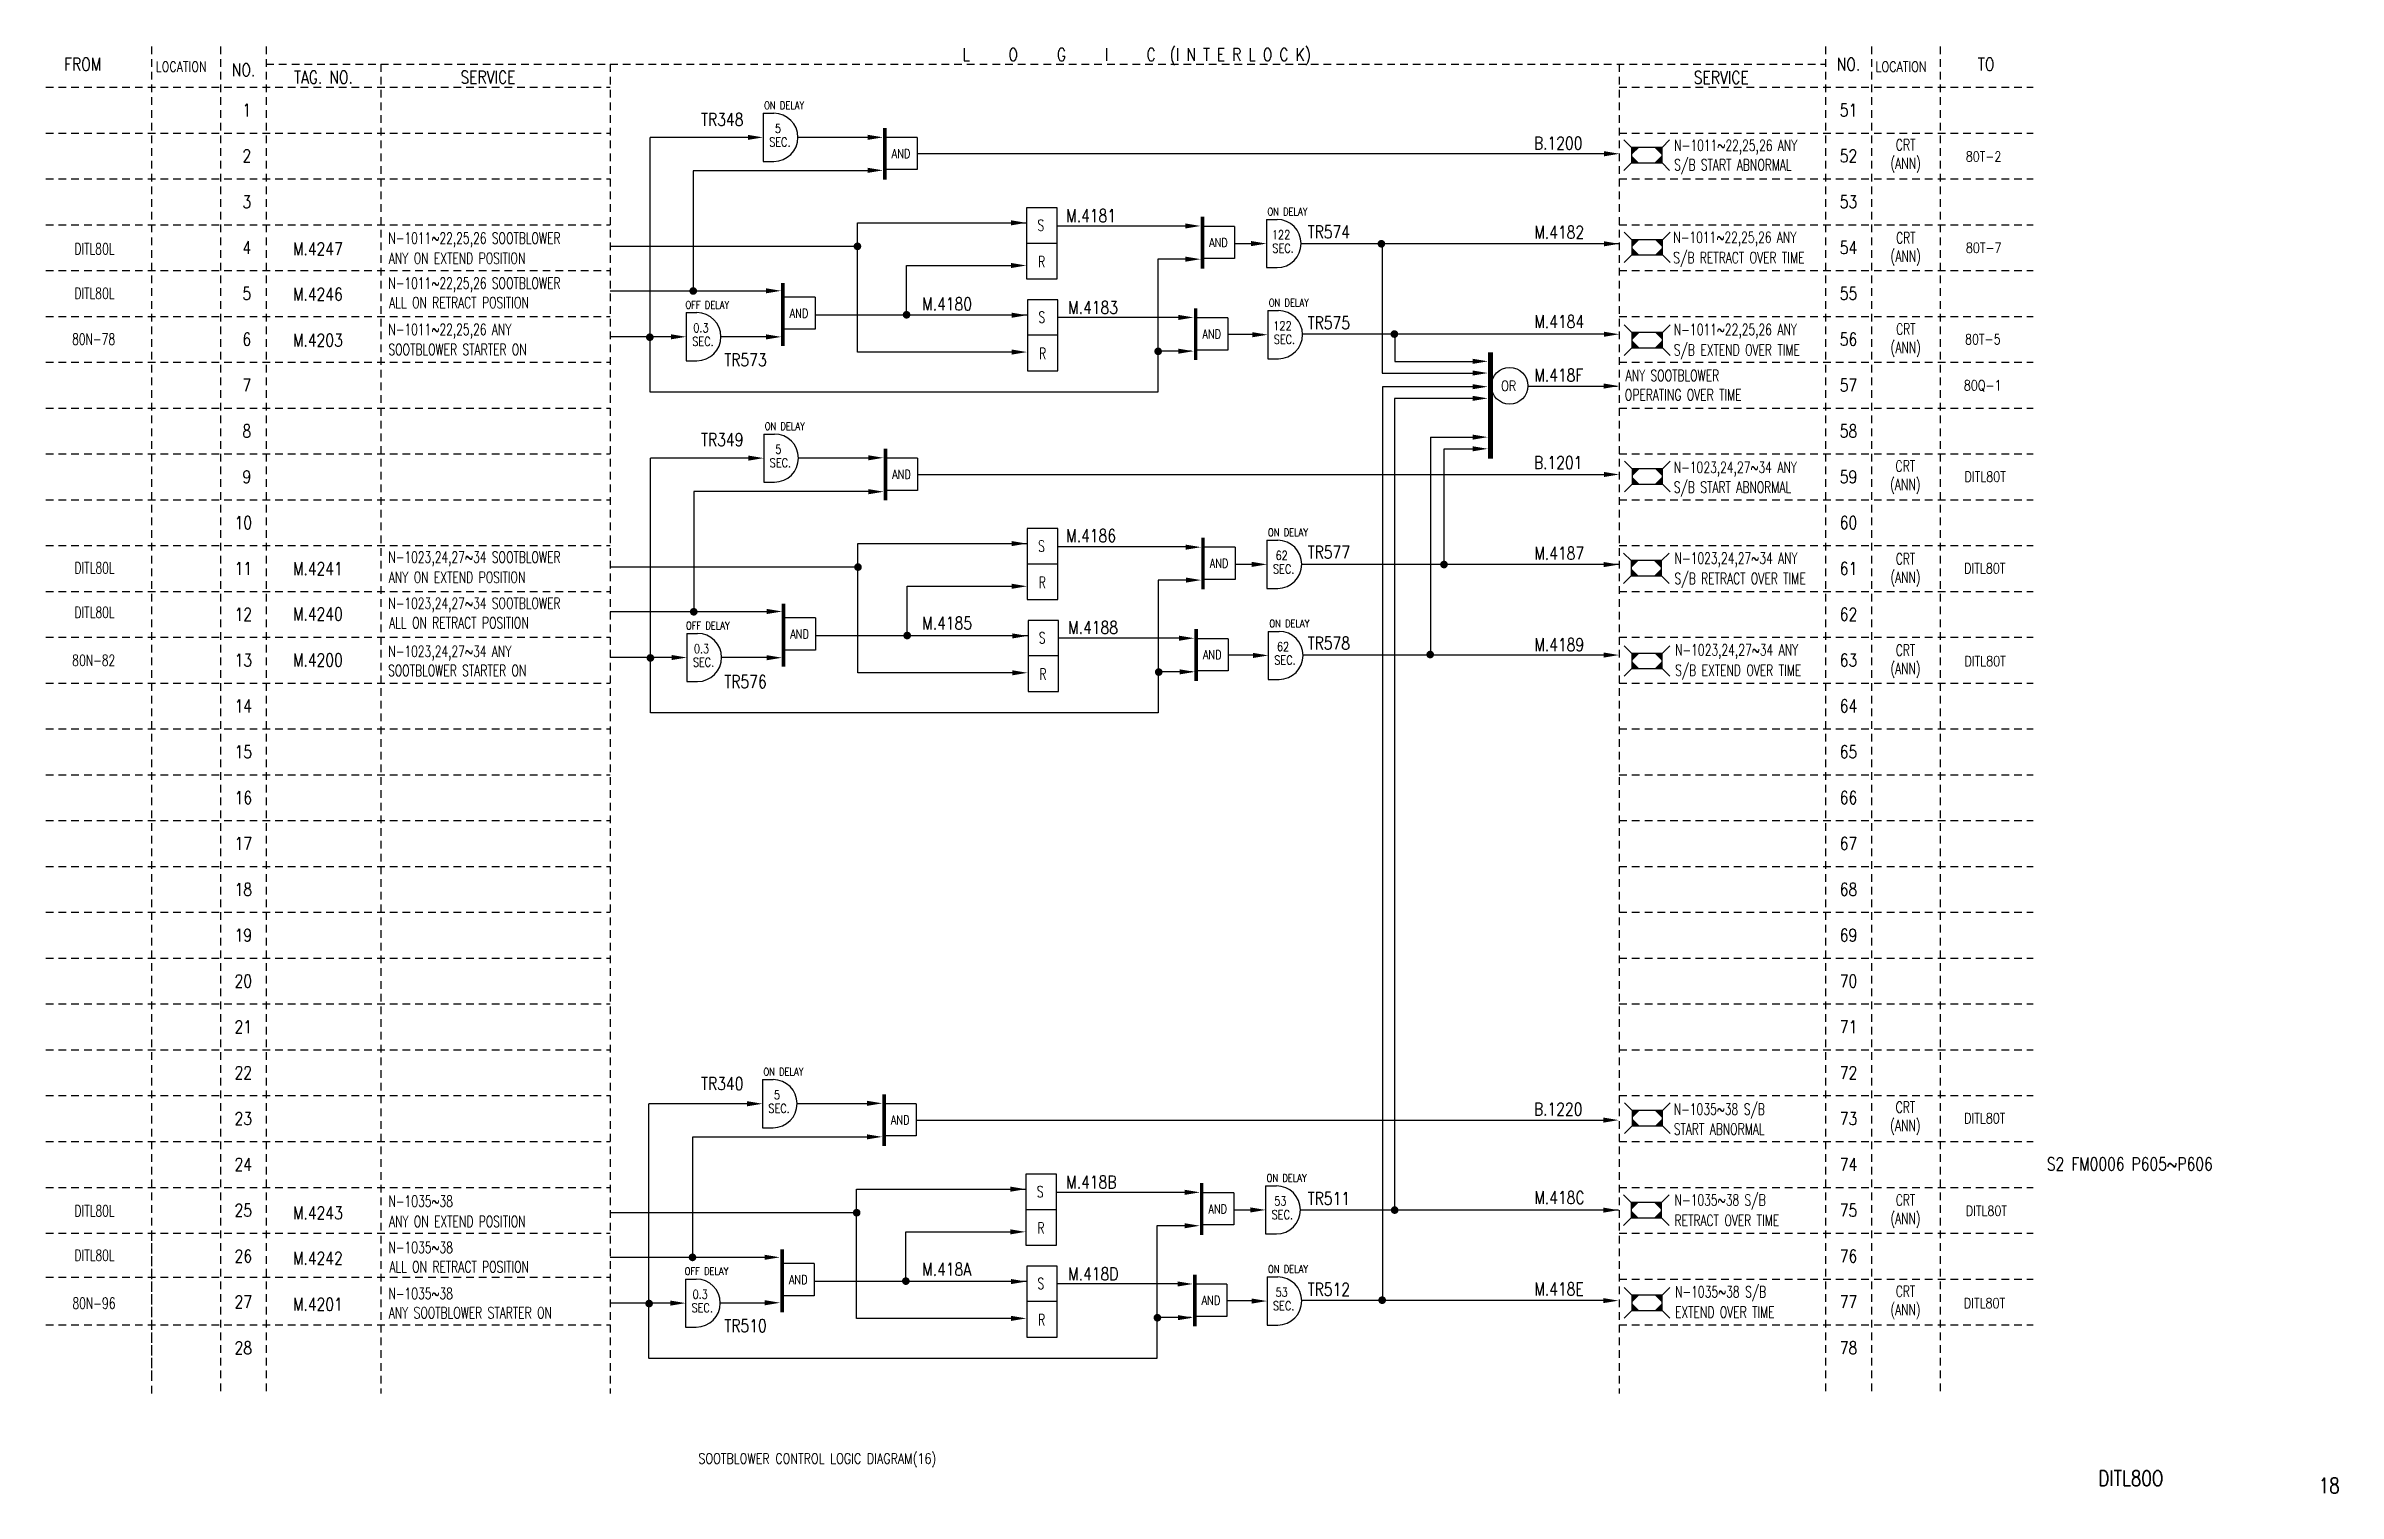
# Model space of a CAD drawing. Extents: x 11 to 460, y -301 to -17.
import ezdxf
from ezdxf.enums import TextEntityAlignment as Align

# ---------------------------------------------------------------- set-up
doc = ezdxf.new("R2010")
doc.units = 0
doc.header["$MEASUREMENT"] = 0
doc.linetypes.add('HIDDEN', pattern=[4, 1.5, -1, 1.5])
for name, color, linetype in [('CON', 4, 'CONTINUOUS'), ('DCS', 7, 'CONTINUOUS'), ('HID', 2, 'HIDDEN')]:
    doc.layers.add(name, color=color, linetype=linetype)
doc.styles.add('ROMANS', font='romans', dxfattribs={"width": 0.8})

msp = doc.modelspace()

# ---------------------------------------------------------------- texts
at = {"layer": 'CON', "style": 'ROMANS'}
for s, height, width, p in [('L     O     G     I     C  (I N T E R L O C K)', 2.5, 0.8, (224.63, -18.86)), ('FROM', 2.5, 0.8, (17.84, -20.57)), ('NO.', 2.5, 0.8, (49.39, -21.68)), ('TAG. NO. ', 2.5, 0.8, (65.75, -23.12)), ('SERVICE', 2.5, 0.8, (97.36, -23.12)), ('SERVICE', 2.5, 0.8, (339.37, -23.16)), ('NO.', 2.5, 0.8, (364.34, -20.57)), ('TO', 2.5, 0.8, (391.34, -20.57)), (' 1', 2.5, 0.8, (49.34, -29.57)), ('ON DELAY', 1.5, 0.8, (155.48, -28.66)), ('51', 2.5, 0.8, (364.34, -29.57)), ('SEC.', 1.75, 0.8, (154.63, -35.84)), ('5', 1.75, 0.8, (154.24, -33.18)), ('CRT', 2.2, 0.7, (375.55, -36.4)), (' 2', 2.5, 0.8, (49.34, -38.57)), ('AND', 1.75, 0.8, (178.4, -38.11)), ('52', 2.5, 0.8, (364.34, -38.57)), ('(ANN)', 2.2, 0.7, (375.55, -40.17)), (' 3', 2.5, 0.8, (49.34, -47.57)), ('ON DELAY', 1.5, 0.8, (254.23, -49.51)), ('53', 2.5, 0.8, (364.34, -47.57)), ('S', 2.2, 0.7, (205.85, -52.19)), ('122', 1.75, 0.8, (252.99, -54.04)), ('CRT', 2.2, 0.7, (375.57, -54.64)), (' 4', 2.5, 0.8, (49.34, -56.57)), ('R', 2.2, 0.7, (206.02, -59.33)), ('AND', 1.75, 0.8, (240.7, -55.57)), ('SEC.', 1.75, 0.8, (253.38, -56.7)), ('54', 2.5, 0.8, (364.34, -56.57)), ('(ANN)', 2.2, 0.7, (375.57, -58.41)), (' 5', 2.5, 0.8, (49.34, -65.57)), ('OFF DELAY', 1.5, 0.8, (140.39, -67.81)), ('ON DELAY', 1.5, 0.8, (254.5, -67.4)), ('55', 2.5, 0.8, (364.34, -65.57)), ('0.3', 1.75, 0.8, (139.15, -72.33)), ('AND', 1.75, 0.8, (158.38, -69.46)), ('S', 2.2, 0.7, (206.01, -70.21)), ('122', 1.75, 0.8, (253.26, -71.92)), ('CRT', 2.2, 0.7, (375.57, -72.55)), (' 6', 2.5, 0.8, (49.34, -74.57)), ('SEC.', 1.75, 0.8, (139.54, -74.99)), ('R', 2.2, 0.7, (206.18, -77.35)), ('AND', 1.75, 0.8, (239.37, -73.53)), ('SEC.', 1.75, 0.8, (253.65, -74.58)), ('56', 2.5, 0.8, (364.34, -74.57)), ('(ANN)', 2.2, 0.7, (375.57, -76.33)), (' 7', 2.5, 0.8, (49.34, -83.57)), ('OR', 2, 0.8, (297.65, -83.7)), ('57', 2.5, 0.8, (364.34, -83.57)), (' 8', 2.5, 0.8, (49.34, -92.57)), ('ON DELAY', 1.5, 0.8, (155.59, -91.63)), ('58', 2.5, 0.8, (364.34, -92.57)), ('SEC.', 1.75, 0.8, (154.74, -98.82)), ('5', 1.75, 0.8, (154.35, -96.16)), ('CRT', 2.2, 0.7, (375.49, -99.45)), (' 9', 2.5, 0.8, (49.34, -101.57)), ('AND', 1.75, 0.8, (178.51, -101.09)), ('59', 2.5, 0.8, (364.34, -101.57)), ('(ANN)', 2.2, 0.7, (375.49, -103.22)), ('10', 2.5, 0.8, (49.34, -110.57)), ('ON DELAY', 1.5, 0.8, (254.34, -112.49)), ('60', 2.5, 0.8, (364.34, -110.57)), ('S', 2.2, 0.7, (205.96, -115.16)), ('62', 1.75, 0.8, (253.1, -117.01)), ('CRT', 2.2, 0.7, (375.51, -117.69)), ('11', 2.5, 0.8, (49.34, -119.57)), ('R', 2.2, 0.7, (206.13, -122.3)), ('AND', 1.75, 0.8, (240.81, -118.55)), ('SEC.', 1.75, 0.8, (253.49, -119.67)), ('61', 2.5, 0.8, (364.34, -119.57)), ('(ANN)', 2.2, 0.7, (375.51, -121.46)), ('12', 2.5, 0.8, (49.34, -128.57)), ('OFF DELAY', 1.5, 0.8, (140.5, -130.78)), ('ON DELAY', 1.5, 0.8, (254.61, -130.37)), ('62', 2.5, 0.8, (364.34, -128.57)), ('0.3', 1.75, 0.8, (139.26, -135.31)), ('AND', 1.75, 0.8, (158.5, -132.43)), ('S', 2.2, 0.7, (206.13, -133.18)), ('62', 1.75, 0.8, (253.37, -134.9)), ('CRT', 2.2, 0.7, (375.51, -135.61)), ('13', 2.5, 0.8, (49.34, -137.57)), ('SEC.', 1.75, 0.8, (139.65, -137.97)), ('R', 2.2, 0.7, (206.29, -140.32)), ('AND', 1.75, 0.8, (239.48, -136.51)), ('SEC.', 1.75, 0.8, (253.76, -137.56)), ('63', 2.5, 0.8, (364.34, -137.57)), ('(ANN)', 2.2, 0.7, (375.51, -139.38)), ('14', 2.5, 0.8, (49.34, -146.57)), ('64', 2.5, 0.8, (364.34, -146.57)), ('15', 2.5, 0.8, (49.34, -155.57)), ('65', 2.5, 0.8, (364.34, -155.57)), ('16', 2.5, 0.8, (49.34, -164.57)), ('66', 2.5, 0.8, (364.34, -164.57)), ('17', 2.5, 0.8, (49.34, -173.57)), ('67', 2.5, 0.8, (364.34, -173.57)), ('18', 2.5, 0.8, (49.34, -182.57)), ('68', 2.5, 0.8, (364.34, -182.57)), ('19', 2.5, 0.8, (49.34, -191.57)), ('69', 2.5, 0.8, (364.34, -191.57)), ('20', 2.5, 0.8, (49.34, -200.57)), ('70', 2.5, 0.8, (364.34, -200.57)), ('21', 2.5, 0.8, (49.34, -209.57)), ('71', 2.5, 0.8, (364.34, -209.57)), ('22', 2.5, 0.8, (49.34, -218.57)), ('ON DELAY', 1.5, 0.8, (155.33, -218.39)), ('72', 2.5, 0.8, (364.34, -218.57)), ('SEC.', 1.75, 0.8, (154.48, -225.57)), ('5', 1.75, 0.8, (154.09, -222.91)), ('CRT', 2.2, 0.7, (375.5, -225.32)), ('23', 2.5, 0.8, (49.34, -227.57)), ('AND', 1.75, 0.8, (178.25, -227.84)), ('73', 2.5, 0.8, (364.34, -227.57)), ('(ANN)', 2.2, 0.7, (375.5, -229.09)), ('24', 2.5, 0.8, (49.34, -236.57)), ('74', 2.5, 0.8, (364.34, -236.57)), ('S', 2.2, 0.7, (205.7, -241.92)), ('ON DELAY', 1.5, 0.8, (254.08, -239.24)), ('53', 1.75, 0.8, (252.84, -243.76)), ('CRT', 2.2, 0.7, (375.52, -243.56)), ('25', 2.5, 0.8, (49.34, -245.57)), ('AND', 1.75, 0.8, (240.55, -245.3)), ('SEC.', 1.75, 0.8, (253.23, -246.43)), ('75', 2.5, 0.8, (364.34, -245.57)), ('(ANN)', 2.2, 0.7, (375.52, -247.33)), ('R', 2.2, 0.7, (205.87, -249.05)), ('26', 2.5, 0.8, (49.34, -254.57)), ('ON DELAY', 1.5, 0.8, (254.35, -257.13)), ('76', 2.5, 0.8, (364.34, -254.57)), ('OFF DELAY', 1.5, 0.8, (140.24, -257.53)), ('AND', 1.75, 0.8, (158.24, -259.19)), ('S', 2.2, 0.7, (205.87, -259.94)), ('53', 1.75, 0.8, (253.11, -261.65)), ('CRT', 2.2, 0.7, (375.52, -261.48)), ('27', 2.5, 0.8, (49.34, -263.57)), ('SEC.', 1.75, 0.8, (139.39, -264.72)), ('0.3', 1.75, 0.8, (139, -262.06)), ('AND', 1.75, 0.8, (239.22, -263.26)), ('SEC.', 1.75, 0.8, (253.5, -264.31)), ('77', 2.5, 0.8, (364.34, -263.57)), ('(ANN)', 2.2, 0.7, (375.52, -265.25)), ('R', 2.2, 0.7, (206.03, -267.07)), ('28', 2.5, 0.8, (49.34, -272.57)), ('78', 2.5, 0.8, (364.34, -272.57))]:
    msp.add_text(s, height=height, dxfattribs=dict(at, width=width)).set_placement(p, align=Align.MIDDLE)
for s, height, width, p in [('LOCATION', 2, 0.8, (32.15, -22.64)), ('LOCATION', 2, 0.8, (369.65, -22.64)), ('N-1011~22,25,26 ANY', 2.2, 0.7, (330.14, -38.25)), ('S/B START ABNORMAL', 2.2, 0.7, (330.14, -42.08)), ('80T-2', 2, 0.8, (387.34, -40.29)), ('N-1011~22,25,26 SOOTBLOWER', 2.2, 0.7, (77.79, -56.46)), ('N-1011~22,25,26 ANY', 2.2, 0.7, (329.95, -56.3)), ('DITL80L', 2.2, 0.7, (16.2, -58.58)), ('ANY ON EXTEND POSITION', 2.2, 0.7, (77.9, -60.43)), ('S/B RETRACT OVER TIME', 2.2, 0.7, (329.95, -60.3)), ('80T-7', 2, 0.8, (387.37, -58.21)), ('N-1011~22,25,26 SOOTBLOWER', 2.2, 0.7, (77.79, -65.31)), ('DITL80L', 2.2, 0.7, (16.2, -67.3)), ('ALL ON RETRACT POSITION', 2.2, 0.7, (77.97, -69.13)), ('N-1011~22,25,26 ANY', 2.2, 0.7, (77.79, -74.4)), ('N-1011~22,25,26 ANY', 2.2, 0.7, (330.05, -74.42)), ('80N-78', 2.2, 0.7, (15.73, -76.3)), ('SOOTBLOWER STARTER ON', 2.2, 0.7, (77.83, -78.35)), ('S/B EXTEND OVER TIME', 2.2, 0.7, (330.05, -78.42)), ('80T-5', 2, 0.8, (387.19, -76.16)), ('ANY SOOTBLOWER', 2.2, 0.7, (320.6, -83.43)), ('OPERATING OVER TIME', 2.2, 0.7, (320.46, -87.24)), ('80Q-1', 2, 0.8, (386.96, -85.2)), ('N-1023,24,27~34 ANY', 2.2, 0.7, (330.04, -101.47)), ('S/B START ABNORMAL', 2.2, 0.7, (330.04, -105.37)), ('DITL80T', 2, 0.8, (387.11, -103.13)), ('N-1023,24,27~34 SOOTBLOWER', 2.2, 0.7, (77.79, -119.09)), ('N-1023,24,27~34 ANY', 2.2, 0.7, (330.2, -119.31)), ('DITL80L', 2.2, 0.7, (16.22, -121.22)), ('ANY ON EXTEND POSITION', 2.2, 0.7, (77.9, -123.06)), ('S/B RETRACT OVER TIME', 2.2, 0.7, (330.2, -123.31)), ('DITL80T', 2, 0.8, (387.03, -121.14)), ('N-1023,24,27~34 SOOTBLOWER', 2.2, 0.7, (77.79, -128.16)), ('DITL80L', 2.2, 0.7, (16.22, -129.94)), ('ALL ON RETRACT POSITION', 2.2, 0.7, (77.96, -131.98)), ('N-1023,24,27~34 ANY', 2.2, 0.7, (77.79, -137.6)), ('N-1023,24,27~34 ANY', 2.2, 0.7, (330.3, -137.32)), ('80N-82', 2.2, 0.7, (15.78, -139.35)), ('SOOTBLOWER STARTER ON', 2.2, 0.7, (77.76, -141.37)), ('S/B EXTEND OVER TIME', 2.2, 0.7, (330.3, -141.32)), ('DITL80T', 2, 0.8, (387.09, -139.36)), ('N-1035~38 S/B', 2.2, 0.7, (330.04, -227.49)), ('START ABNORMAL', 2.2, 0.7, (330.04, -231.39)), ('DITL80T', 2, 0.8, (387.02, -229.11)), ('N-1035~38', 2.2, 0.7, (77.82, -245.56)), ('N-1035~38 S/B', 2.2, 0.7, (330.2, -245.32)), ('DITL80L', 2.2, 0.7, (16.23, -247.46)), ('ANY ON EXTEND POSITION', 2.2, 0.7, (77.93, -249.53)), ('RETRACT OVER TIME', 2.2, 0.7, (330.2, -249.32)), ('DITL80T', 2, 0.8, (387.34, -247.27)), ('N-1035~38', 2.2, 0.7, (77.82, -254.63)), ('DITL80L', 2.2, 0.7, (16.23, -256.17)), ('ALL ON RETRACT POSITION', 2.2, 0.7, (78, -258.45)), ('N-1035~38', 2.2, 0.7, (77.82, -263.69)), ('N-1035~38 S/B', 2.2, 0.7, (330.3, -263.34)), ('80N-96', 2.2, 0.7, (15.8, -265.59)), ('ANY SOOTBLOWER STARTER ON', 2.2, 0.7, (77.88, -267.45)), ('EXTEND OVER TIME', 2.2, 0.7, (330.3, -267.33)), ('DITL80T', 2, 0.8, (386.98, -265.4))]:
    msp.add_text(s, height=height, dxfattribs=dict(at, width=width)).set_placement(p, align=Align.BOTTOM_LEFT)
at = {"layer": 'CON', "lineweight": 9, "style": 'ROMANS', "width": 0.8}
msp.add_text('SOOTBLOWER CONTROL LOGIC DIAGRAM(16)', height=2, dxfattribs=at).set_placement((138.65, -294.33), align=Align.MIDDLE_LEFT)
for s, p in [('DITL80O', (413.37, -300.59)), ('18', (456.61, -302.02))]:
    msp.add_text(s, height=3, dxfattribs=at).set_placement(p, align=Align.BOTTOM_LEFT)
at = {"layer": 'DCS', "style": 'ROMANS', "width": 0.8}
for s, p in [('TR348', (139.17, -33.41)), ('B.1200', (302.61, -38.06)), ('M.4181', (210.83, -52.3)), ('TR574', (258.2, -55.49)), ('M.4182', (302.68, -55.56)), ('M.4247', (59.09, -58.82)), ('M.4246', (59.09, -67.72)), ('M.4180', (182.57, -69.63)), ('M.4183', (211.21, -70.33)), ('TR575', (258.2, -73.34)), ('M.4184', (302.68, -73.1)), ('M.4203', (59.09, -76.75)), ('TR573', (143.73, -80.61)), ('M.418F', (302.68, -83.6)), ('TR349', (139.17, -96.28)), ('B.1201', (302.61, -100.78)), ('M.4186', (210.83, -115.12)), ('TR577', (258.2, -118.37)), ('M.4187', (302.68, -118.58)), ('M.4241', (59.09, -121.6)), ('M.4240', (59.09, -130.51)), ('M.4185', (182.57, -132.3)), ('M.4188', (211.21, -133.15)), ('TR578', (258.2, -136.22)), ('M.4189', (302.68, -136.52)), ('M.4200', (59.09, -139.54)), ('TR576', (143.73, -143.79)), ('TR340', (139.17, -222.7)), ('B.1220', (302.61, -227.72)), ('M.418B', (210.83, -242.03)), ('TR511', (258.2, -245.25)), ('M.418C', (302.68, -245.08)), ('M.4243', (59.09, -248.1)), ('M.4242', (59.09, -257)), ('M.418A', (182.57, -259.16)), ('M.418D', (211.21, -260.06)), ('TR512', (258.2, -263.1)), ('M.418E', (302.68, -263.03)), ('M.4201', (59.09, -266.03)), ('TR510', (143.73, -270.24))]:
    msp.add_text(s, height=2.5, dxfattribs=at).set_placement(p, align=Align.BOTTOM_LEFT)
at = {"layer": 'DCS', "lineweight": 15, "style": 'ROMANS', "width": 0.8}
msp.add_text('S2 FM0006 P605~P606', height=2.5, dxfattribs=at).set_placement((403.25, -238.49), align=Align.BOTTOM_LEFT)

# ---------------------------------------------------------------- linework, layer by layer
at = {"layer": 'CON'}
for p, q in [((151.35, -30.19), (153.45, -30.19)), ((151.35, -30.19), (151.35, -39.64)), ((129.16, -84.97), (129.16, -34.92)), ((149.29, -34.92), (129.16, -34.92)), ((173.59, -34.92), (158.24, -34.92)), ((181.55, -34.96), (175.2, -34.96)), ((181.55, -34.96), (181.55, -41.26)), ((321.74, -36.93), (320.24, -35.43)), ((327.74, -36.93), (329.24, -35.43)), ((151.35, -39.64), (153.45, -39.64)), ((316.9, -38.19), (181.55, -38.19)), ((321.74, -39.93), (320.24, -41.43)), ((327.74, -36.93), (321.74, -36.93)), ((321.74, -36.93), (321.74, -39.93)), ((321.74, -39.93), (327.74, -39.93)), ((327.74, -39.93), (327.74, -36.93)), ((327.74, -39.93), (329.24, -41.43)), ((173.42, -41.48), (137.63, -41.48)), ((137.63, -41.48), (137.63, -65.09)), ((181.55, -41.26), (175.2, -41.26)), ((203.06, -48.78), (203.06, -62.71)), ((209.05, -48.78), (203.06, -48.78)), ((209.05, -62.71), (209.05, -48.78)), ((169.85, -51.71), (203.13, -51.71)), ((169.85, -77.09), (169.85, -51.71)), ((176.45, -51.71), (176.45, -51.71)), ((235.74, -52.36), (209.08, -52.36)), ((243.85, -52.42), (237.5, -52.42)), ((243.85, -52.42), (243.85, -58.72)), ((250.1, -51.04), (252.2, -51.04)), ((250.1, -51.04), (250.1, -60.49)), ((321.82, -55.02), (320.32, -53.52)), ((327.82, -55.02), (329.32, -53.52)), ((169.82, -56.32), (121.34, -56.32)), ((209.05, -55.74), (203.06, -55.74)), ((249.39, -55.82), (243.85, -55.82)), ((319.34, -55.82), (256.94, -55.82)), ((272.8, -55.87), (272.8, -81.2)), ((321.82, -58.02), (320.32, -59.52)), ((327.82, -55.02), (321.82, -55.02)), ((321.82, -55.02), (321.82, -58.02)), ((321.82, -58.02), (327.82, -58.02)), ((327.82, -58.02), (327.82, -55.02)), ((327.82, -58.02), (329.32, -59.52)), ((179.5, -69.83), (179.5, -60.08)), ((179.5, -60.08), (201.3, -60.08)), ((203.06, -62.71), (209.05, -62.71)), ((235.44, -58.87), (228.77, -58.87)), ((228.77, -58.87), (228.77, -84.97)), ((243.85, -58.72), (237.5, -58.72)), ((250.1, -60.49), (252.2, -60.49)), ((153.16, -65.09), (121.34, -65.09)), ((161.53, -66.31), (155.19, -66.31)), ((161.53, -66.31), (161.53, -72.61)), ((203.22, -66.8), (203.22, -80.73)), ((209.21, -66.8), (203.22, -66.8)), ((209.21, -80.73), (209.21, -66.8)), ((136.26, -69.34), (138.36, -69.34)), ((136.26, -69.34), (136.26, -78.79)), ((203.13, -69.84), (161.57, -69.84)), ((233.93, -70.3), (209.27, -70.3)), ((242.52, -70.38), (236.17, -70.38)), ((242.52, -70.38), (242.52, -76.68)), ((250.37, -68.93), (252.47, -68.93)), ((250.37, -68.93), (250.37, -78.38)), ((321.83, -73.23), (320.33, -71.73)), ((327.83, -73.23), (329.33, -71.73)), ((134.9, -74.09), (121.34, -74.09)), ((153.22, -74.09), (143.07, -74.09)), ((161.53, -72.61), (155.19, -72.61)), ((209.21, -73.76), (203.22, -73.76)), ((249.39, -73.61), (242.52, -73.61)), ((317.83, -73.59), (257.24, -73.59)), ((275.31, -73.59), (275.31, -78.91)), ((321.83, -76.23), (320.33, -77.73)), ((327.83, -73.23), (321.83, -73.23)), ((321.83, -73.23), (321.83, -76.23)), ((321.83, -76.23), (327.83, -76.23)), ((327.83, -76.23), (327.83, -73.23)), ((327.83, -76.23), (329.33, -77.73)), ((136.26, -78.79), (138.36, -78.79)), ((201.19, -77.09), (169.85, -77.09)), ((203.22, -80.73), (209.21, -80.73)), ((235.44, -76.91), (228.77, -76.91)), ((242.52, -76.68), (236.17, -76.68)), ((250.37, -78.38), (252.47, -78.38)), ((275.31, -78.91), (292.58, -78.91)), ((228.77, -84.97), (129.16, -84.97)), ((272.8, -81.2), (292.6, -81.2)), ((272.87, -83.87), (292.73, -83.87)), ((272.9, -83.88), (272.9, -262.96)), ((301.42, -83.75), (318.97, -83.75)), ((275.25, -86.16), (292.69, -86.16)), ((275.27, -86.17), (275.27, -245.49)), ((151.46, -93.17), (153.56, -93.17)), ((151.46, -93.17), (151.46, -102.62)), ((282.31, -93.77), (292.51, -93.77)), ((282.31, -93.77), (282.31, -136.53)), ((149.4, -97.9), (129.26, -97.9)), ((129.26, -147.94), (129.26, -97.9)), ((173.7, -97.9), (158.35, -97.9)), ((181.66, -97.94), (175.31, -97.94)), ((181.66, -97.94), (181.66, -104.24)), ((284.97, -96.06), (292.42, -96.06)), ((284.97, -118.72), (284.97, -96.06)), ((321.85, -99.99), (320.35, -98.49)), ((327.85, -99.99), (329.35, -98.49)), ((151.46, -102.62), (153.56, -102.62)), ((317.01, -101.17), (181.66, -101.17)), ((321.85, -102.99), (320.35, -104.49)), ((327.85, -99.99), (321.85, -99.99)), ((321.85, -99.99), (321.85, -102.99)), ((321.85, -102.99), (327.85, -102.99)), ((327.85, -102.99), (327.85, -99.99)), ((327.85, -102.99), (329.35, -104.49)), ((173.53, -104.46), (137.74, -104.46)), ((137.74, -104.46), (137.74, -128.07)), ((181.66, -104.24), (175.31, -104.24)), ((203.17, -111.75), (203.17, -125.69)), ((209.16, -111.75), (203.17, -111.75)), ((209.16, -125.69), (209.16, -111.75)), ((169.96, -114.68), (203.24, -114.68)), ((169.96, -140.07), (169.96, -114.68)), ((176.56, -114.68), (176.56, -114.68)), ((235.49, -115.34), (209.19, -115.34)), ((243.96, -115.4), (237.61, -115.4)), ((243.96, -115.4), (243.96, -121.7)), ((250.22, -114.02), (252.32, -114.02)), ((250.22, -114.02), (250.22, -123.47)), ((321.66, -118.03), (320.16, -116.53)), ((327.66, -118.03), (329.16, -116.53)), ((169.94, -119.29), (121.34, -119.29)), ((209.16, -118.71), (203.17, -118.71)), ((249.5, -118.8), (243.96, -118.8)), ((319.45, -118.8), (257.05, -118.8)), ((321.66, -121.03), (320.16, -122.53)), ((327.66, -118.03), (321.66, -118.03)), ((321.66, -118.03), (321.66, -121.03)), ((321.66, -121.03), (327.66, -121.03)), ((327.66, -121.03), (327.66, -118.03)), ((327.66, -121.03), (329.16, -122.53)), ((179.61, -132.81), (179.61, -123.06)), ((179.61, -123.06), (201.41, -123.06)), ((203.17, -125.69), (209.16, -125.69)), ((235.55, -121.85), (228.88, -121.85)), ((228.88, -121.85), (228.88, -147.94)), ((243.96, -121.7), (237.61, -121.7)), ((250.22, -123.47), (252.32, -123.47)), ((153.27, -128.07), (121.34, -128.07)), ((161.65, -129.28), (155.3, -129.28)), ((161.65, -129.28), (161.65, -135.58)), ((203.33, -129.77), (203.33, -143.71)), ((209.32, -129.77), (203.33, -129.77)), ((209.32, -143.71), (209.32, -129.77)), ((136.37, -132.31), (138.47, -132.31)), ((136.37, -132.31), (136.37, -141.76)), ((203.24, -132.81), (161.68, -132.81)), ((234.15, -133.28), (209.38, -133.28)), ((242.63, -133.36), (236.28, -133.36)), ((242.63, -133.36), (242.63, -139.66)), ((250.48, -131.91), (252.58, -131.91)), ((250.48, -131.91), (250.48, -141.36)), ((321.79, -136.23), (320.29, -134.73)), ((327.79, -136.23), (329.29, -134.73)), ((135.02, -137.07), (121.34, -137.07)), ((153.33, -137.07), (143.19, -137.07)), ((161.65, -135.58), (155.3, -135.58)), ((209.32, -136.73), (203.33, -136.73)), ((249.5, -136.59), (242.63, -136.59)), ((317.94, -136.56), (257.35, -136.56)), ((321.79, -139.23), (320.29, -140.73)), ((327.79, -136.23), (321.79, -136.23)), ((321.79, -136.23), (321.79, -139.23)), ((321.79, -139.23), (327.79, -139.23)), ((327.79, -139.23), (327.79, -136.23)), ((327.79, -139.23), (329.29, -140.73)), ((136.37, -141.76), (138.47, -141.76)), ((201.3, -140.07), (169.96, -140.07)), ((203.33, -143.71), (209.32, -143.71)), ((235.55, -139.88), (228.88, -139.88)), ((242.63, -139.66), (236.28, -139.66)), ((250.48, -141.36), (252.58, -141.36)), ((228.88, -147.94), (129.26, -147.94)), ((151.2, -219.92), (153.3, -219.92)), ((151.2, -219.92), (151.2, -229.37)), ((149.15, -224.65), (128.95, -224.65)), ((128.95, -274.7), (128.95, -224.65)), ((173.44, -224.65), (158.09, -224.65)), ((181.4, -224.69), (175.06, -224.69)), ((181.4, -224.69), (181.4, -230.99)), ((321.85, -226.01), (320.35, -224.51)), ((327.85, -226.01), (329.35, -224.51)), ((151.2, -229.37), (153.3, -229.37)), ((316.75, -227.92), (181.4, -227.92)), ((321.85, -229.01), (320.35, -230.51)), ((327.85, -226.01), (321.85, -226.01)), ((321.85, -226.01), (321.85, -229.01)), ((321.85, -229.01), (327.85, -229.01)), ((327.85, -229.01), (327.85, -226.01)), ((327.85, -229.01), (329.35, -230.51)), ((173.27, -231.21), (137.48, -231.21)), ((137.48, -231.21), (137.48, -254.82)), ((181.4, -230.99), (175.06, -230.99)), ((169.7, -241.43), (202.98, -241.43)), ((169.7, -266.82), (169.7, -241.43)), ((176.3, -241.43), (176.3, -241.43)), ((202.91, -238.5), (202.91, -252.44)), ((208.9, -238.5), (202.91, -238.5)), ((208.9, -252.44), (208.9, -238.5)), ((234.67, -242.09), (208.93, -242.09)), ((243.7, -242.15), (237.36, -242.15)), ((243.7, -242.15), (243.7, -248.45)), ((249.96, -240.77), (252.06, -240.77)), ((249.96, -240.77), (249.96, -250.22)), ((321.66, -244.04), (320.16, -242.54)), ((327.66, -244.04), (329.16, -242.54)), ((169.68, -246.05), (121.34, -246.05)), ((208.9, -245.46), (202.91, -245.46)), ((249.24, -245.55), (243.7, -245.55)), ((319.2, -245.55), (256.8, -245.55)), ((321.66, -247.04), (320.16, -248.54)), ((327.66, -244.04), (321.66, -244.04)), ((321.66, -244.04), (321.66, -247.04)), ((321.66, -247.04), (327.66, -247.04)), ((327.66, -247.04), (327.66, -244.04)), ((327.66, -247.04), (329.16, -248.54)), ((179.35, -259.56), (179.35, -249.81)), ((179.35, -249.81), (201.15, -249.81)), ((235.29, -248.6), (228.62, -248.6)), ((228.62, -248.6), (228.62, -274.7)), ((243.7, -248.45), (237.36, -248.45)), ((249.96, -250.22), (252.06, -250.22)), ((153.01, -254.82), (121.34, -254.82)), ((161.39, -256.04), (155.04, -256.04)), ((161.39, -256.04), (161.39, -262.34)), ((202.91, -252.44), (208.9, -252.44)), ((136.12, -259.07), (138.22, -259.07)), ((136.12, -259.07), (136.12, -268.52)), ((202.98, -259.57), (161.42, -259.57)), ((203.07, -256.53), (203.07, -270.46)), ((209.06, -256.53), (203.07, -256.53)), ((209.06, -270.46), (209.06, -256.53)), ((233.75, -260.03), (209.12, -260.03)), ((242.37, -260.11), (236.03, -260.11)), ((242.37, -260.11), (242.37, -266.41)), ((250.23, -258.66), (252.33, -258.66)), ((250.23, -258.66), (250.23, -268.11)), ((321.79, -262.25), (320.29, -260.75)), ((327.79, -262.25), (329.29, -260.75)), ((134.76, -263.82), (121.34, -263.82)), ((153.07, -263.82), (142.93, -263.82)), ((161.39, -262.34), (155.04, -262.34)), ((209.06, -263.48), (203.07, -263.48)), ((249.24, -263.34), (242.37, -263.34)), ((317.68, -263.32), (257.09, -263.32)), ((321.79, -265.25), (320.29, -266.75)), ((327.79, -262.25), (321.79, -262.25)), ((321.79, -262.25), (321.79, -265.25)), ((321.79, -265.25), (327.79, -265.25)), ((327.79, -265.25), (327.79, -262.25)), ((327.79, -265.25), (329.29, -266.75)), ((136.12, -268.52), (138.22, -268.52)), ((201.04, -266.82), (169.7, -266.82)), ((235.29, -266.63), (228.62, -266.63)), ((242.37, -266.41), (236.03, -266.41)), ((250.23, -268.11), (252.33, -268.11)), ((203.07, -270.46), (209.06, -270.46)), ((228.62, -274.7), (129.01, -274.7))]:
    msp.add_line(p, q, dxfattribs=at)
for points, const_width in [([(175.25, -33.06), (175.25, -43.24)], 0.7), ([(325.56, -39.93), (325.56, -39.99)], 1), ([(237.55, -50.52), (237.55, -60.7)], 0.7), ([(325.64, -58.02), (325.64, -58.09)], 1), ([(155.23, -63.51), (155.23, -75.89)], 0.7), ([(236.22, -68.48), (236.22, -78.66)], 0.7), ([(325.65, -76.23), (325.65, -76.29)], 1), ([(294.07, -77.14), (294.07, -98.01)], 1), ([(175.36, -96.04), (175.36, -106.22)], 0.7), ([(325.66, -102.99), (325.66, -103.05)], 1), ([(237.66, -113.49), (237.66, -123.68)], 0.7), ([(325.48, -121.03), (325.48, -121.09)], 1), ([(155.35, -126.48), (155.35, -138.87)], 0.7), ([(236.33, -131.46), (236.33, -141.64)], 0.7), ([(325.61, -139.23), (325.61, -139.29)], 1), ([(175.1, -222.79), (175.1, -232.97)], 0.7), ([(325.66, -229.01), (325.66, -229.07)], 1), ([(237.4, -240.25), (237.4, -250.43)], 0.7), ([(325.48, -247.04), (325.48, -247.11)], 1), ([(155.09, -253.23), (155.09, -265.62)], 0.7), ([(236.07, -258.21), (236.07, -268.39)], 0.7), ([(325.61, -265.25), (325.61, -265.31)], 1)]:
    msp.add_lwpolyline(points, dxfattribs=dict(at, const_width=const_width))
at = {"layer": 'CON', "const_width": 0.75}
for points in [[(169.47, -56.32, 1), (170.22, -56.32, 1)], [(272.3, -55.82, 1), (273.05, -55.82, 1)], [(137.25, -65.09, 1), (138, -65.09, 1)], [(179.12, -69.76, 1), (179.87, -69.76, 1)], [(128.74, -74.16, 1), (129.49, -74.16, 1)], [(228.49, -76.94, 1), (229.24, -76.94, 1)], [(274.84, -73.54, 1), (275.59, -73.54, 1)], [(169.59, -119.29, 1), (170.34, -119.29, 1)], [(284.59, -118.79, 1), (285.34, -118.79, 1)], [(137.36, -128.07, 1), (138.11, -128.07, 1)], [(179.24, -132.73, 1), (179.99, -132.73, 1)], [(128.85, -137.13, 1), (129.6, -137.13, 1)], [(228.6, -139.91, 1), (229.35, -139.91, 1)], [(281.87, -136.47, 1), (282.62, -136.47, 1)], [(169.33, -246.05, 1), (170.08, -246.05, 1)], [(274.9, -245.54, 1), (275.65, -245.54, 1)], [(137.11, -254.82, 1), (137.86, -254.82, 1)], [(178.98, -259.48, 1), (179.73, -259.48, 1)], [(128.6, -263.89, 1), (129.35, -263.89, 1)], [(272.45, -263.22, 1), (273.2, -263.22, 1)], [(228.34, -266.67, 1), (229.09, -266.67, 1)]]:
    msp.add_lwpolyline(points, format="xyb", close=True, dxfattribs=at)
at = {"layer": 'CON'}
msp.add_circle((297.83, -83.7), 3.6, dxfattribs=at)
for centre in [(153.45, -34.92), (252.2, -55.77), (138.36, -74.06), (252.47, -73.66), (153.56, -97.89), (252.32, -118.75), (138.47, -137.04), (252.58, -136.63), (153.3, -224.64), (252.06, -245.5), (138.22, -263.79), (252.33, -263.38)]:
    msp.add_arc(centre, 4.72, 270, 90, dxfattribs=at)
for points in [[(148.35, -34.43), (148.35, -35.43), (151.35, -34.93)], [(171.89, -34.42), (171.89, -35.42), (174.89, -34.92)], [(316.38, -37.64), (316.38, -38.64), (319.38, -38.14)], [(323.24, -36.93), (321.74, -36.93), (321.74, -38.43)], [(321.74, -38.43), (321.74, -39.93), (323.24, -39.93)], [(326.24, -36.93), (327.74, -36.93), (327.74, -38.43)], [(327.74, -38.43), (327.74, -39.93), (326.24, -39.93)], [(171.86, -40.9), (171.86, -41.9), (174.86, -41.4)], [(200, -51.21), (200, -52.21), (203, -51.71)], [(234.18, -51.82), (234.18, -52.82), (237.18, -52.32)], [(234.2, -58.34), (234.2, -59.34), (237.2, -58.84)], [(247.1, -55.28), (247.1, -56.28), (250.1, -55.78)], [(316.34, -55.32), (316.34, -56.32), (319.34, -55.82)], [(323.32, -55.02), (321.82, -55.02), (321.82, -56.52)], [(321.82, -56.52), (321.82, -58.02), (323.32, -58.02)], [(326.32, -55.02), (327.82, -55.02), (327.82, -56.52)], [(327.82, -56.52), (327.82, -58.02), (326.32, -58.02)], [(200, -59.58), (200, -60.58), (203, -60.08)], [(151.9, -64.55), (151.9, -65.55), (154.9, -65.05)], [(200.13, -69.34), (200.13, -70.34), (203.13, -69.84)], [(232.84, -69.78), (232.84, -70.78), (235.84, -70.28)], [(133.26, -73.58), (133.26, -74.58), (136.26, -74.08)], [(151.91, -73.6), (151.91, -74.6), (154.91, -74.1)], [(232.81, -76.41), (232.81, -77.41), (235.81, -76.91)], [(247.37, -73.17), (247.37, -74.17), (250.37, -73.67)], [(316.34, -73.08), (316.34, -74.08), (319.34, -73.58)], [(323.33, -73.23), (321.83, -73.23), (321.83, -74.73)], [(321.83, -74.73), (321.83, -76.23), (323.33, -76.23)], [(326.33, -73.23), (327.83, -73.23), (327.83, -74.73)], [(327.83, -74.73), (327.83, -76.23), (326.33, -76.23)], [(200.13, -76.58), (200.13, -77.58), (203.13, -77.08)], [(290.56, -80.69), (290.56, -81.69), (293.56, -81.19)], [(290.58, -78.4), (290.58, -79.4), (293.58, -78.9)], [(290.56, -83.38), (290.56, -84.38), (293.56, -83.88)], [(316.3, -83.25), (316.3, -84.25), (319.3, -83.75)], [(290.57, -85.67), (290.57, -86.67), (293.57, -86.17)], [(290.55, -93.28), (290.55, -94.28), (293.55, -93.78)], [(148.46, -97.4), (148.46, -98.4), (151.46, -97.9)], [(171.96, -97.34), (171.96, -98.34), (174.96, -97.84)], [(290.57, -95.57), (290.57, -96.57), (293.57, -96.07)], [(316.33, -100.61), (316.33, -101.61), (319.33, -101.11)], [(323.35, -99.99), (321.85, -99.99), (321.85, -101.49)], [(321.85, -101.49), (321.85, -102.99), (323.35, -102.99)], [(326.35, -99.99), (327.85, -99.99), (327.85, -101.49)], [(327.85, -101.49), (327.85, -102.99), (326.35, -102.99)], [(172.02, -103.99), (172.02, -104.99), (175.02, -104.49)], [(200.11, -114.18), (200.11, -115.18), (203.11, -114.68)], [(234.27, -114.88), (234.27, -115.88), (237.27, -115.38)], [(234.3, -121.35), (234.3, -122.35), (237.3, -121.85)], [(247.22, -118.26), (247.22, -119.26), (250.22, -118.76)], [(316.3, -118.3), (316.3, -119.3), (319.3, -118.8)], [(323.16, -118.03), (321.66, -118.03), (321.66, -119.53)], [(321.66, -119.53), (321.66, -121.03), (323.16, -121.03)], [(326.16, -118.03), (327.66, -118.03), (327.66, -119.53)], [(327.66, -119.53), (327.66, -121.03), (326.16, -121.03)], [(200.11, -122.56), (200.11, -123.56), (203.11, -123.06)], [(152.07, -127.51), (152.07, -128.51), (155.07, -128.01)], [(200.24, -132.31), (200.24, -133.31), (203.24, -132.81)], [(232.98, -132.76), (232.98, -133.76), (235.98, -133.26)], [(133.37, -136.55), (133.37, -137.55), (136.37, -137.05)], [(152.03, -136.59), (152.03, -137.59), (155.03, -137.09)], [(233.06, -139.36), (233.06, -140.36), (236.06, -139.86)], [(247.48, -136.14), (247.48, -137.14), (250.48, -136.64)], [(316.3, -136.07), (316.3, -137.07), (319.3, -136.57)], [(323.29, -136.23), (321.79, -136.23), (321.79, -137.73)], [(321.79, -137.73), (321.79, -139.23), (323.29, -139.23)], [(326.29, -136.23), (327.79, -136.23), (327.79, -137.73)], [(327.79, -137.73), (327.79, -139.23), (326.29, -139.23)], [(200.24, -139.55), (200.24, -140.55), (203.24, -140.05)], [(148.2, -224.16), (148.2, -225.16), (151.2, -224.66)], [(171.73, -224.08), (171.73, -225.08), (174.73, -224.58)], [(316.23, -227.37), (316.23, -228.37), (319.23, -227.87)], [(323.35, -226.01), (321.85, -226.01), (321.85, -227.51)], [(321.85, -227.51), (321.85, -229.01), (323.35, -229.01)], [(326.35, -226.01), (327.85, -226.01), (327.85, -227.51)], [(327.85, -227.51), (327.85, -229.01), (326.35, -229.01)], [(171.72, -230.66), (171.72, -231.66), (174.72, -231.16)], [(199.85, -240.93), (199.85, -241.93), (202.85, -241.43)], [(234.09, -241.55), (234.09, -242.55), (237.09, -242.05)], [(246.96, -245.01), (246.96, -246.01), (249.96, -245.51)], [(316.2, -245.05), (316.2, -246.05), (319.2, -245.55)], [(323.16, -244.04), (321.66, -244.04), (321.66, -245.54)], [(321.66, -245.54), (321.66, -247.04), (323.16, -247.04)], [(326.16, -244.04), (327.66, -244.04), (327.66, -245.54)], [(327.66, -245.54), (327.66, -247.04), (326.16, -247.04)], [(199.85, -249.31), (199.85, -250.31), (202.85, -249.81)], [(234.05, -248.11), (234.05, -249.11), (237.05, -248.61)], [(151.64, -254.31), (151.64, -255.31), (154.64, -254.81)], [(199.98, -259.07), (199.98, -260.07), (202.98, -259.57)], [(232.68, -259.54), (232.68, -260.54), (235.68, -260.04)], [(133.12, -263.3), (133.12, -264.3), (136.12, -263.8)], [(151.68, -263.23), (151.68, -264.23), (154.68, -263.73)], [(247.23, -262.9), (247.23, -263.9), (250.23, -263.4)], [(316.2, -262.81), (316.2, -263.81), (319.2, -263.31)], [(323.29, -262.25), (321.79, -262.25), (321.79, -263.75)], [(321.79, -263.75), (321.79, -265.25), (323.29, -265.25)], [(326.29, -262.25), (327.79, -262.25), (327.79, -263.75)], [(327.79, -263.75), (327.79, -265.25), (326.29, -265.25)], [(199.98, -266.3), (199.98, -267.3), (202.98, -266.8)], [(232.73, -266.15), (232.73, -267.15), (235.73, -266.65)]]:
    msp.add_solid(points, dxfattribs=at)
at = {"layer": 'HID'}
for p, q in [((31.34, -17.06), (31.34, -277.6)), ((44.84, -17.06), (44.84, -277.6)), ((44.84, -17.06), (44.84, -277.6)), ((44.84, -17.06), (44.84, -281.57)), ((53.84, -17.06), (53.84, -277.6)), ((53.84, -17.06), (53.84, -277.6)), ((53.84, -17.06), (53.84, -281.57)), ((359.84, -17.06), (359.84, -281.57)), ((368.84, -17.06), (368.84, -281.57)), ((382.34, -17.06), (382.34, -281.57)), ((53.84, -20.57), (359.84, -20.57)), ((76.34, -20.57), (76.34, -281.57)), ((121.34, -20.57), (121.34, -281.57)), ((319.34, -20.57), (319.34, -281.57)), ((10.59, -25.07), (121.34, -25.07)), ((319.34, -25.07), (400.59, -25.07)), ((10.59, -34.07), (121.34, -34.07)), ((319.34, -34.07), (400.59, -34.07)), ((10.59, -43.07), (121.34, -43.07)), ((319.34, -43.07), (400.59, -43.07)), ((10.59, -52.07), (121.34, -52.07)), ((319.34, -52.07), (400.59, -52.07)), ((10.59, -61.07), (121.34, -61.07)), ((319.34, -61.07), (400.59, -61.07)), ((10.59, -70.07), (121.34, -70.07)), ((319.34, -70.07), (400.59, -70.07)), ((10.59, -79.07), (121.34, -79.07)), ((319.34, -79.07), (400.59, -79.07)), ((10.59, -88.07), (121.34, -88.07)), ((319.34, -88.07), (400.59, -88.07)), ((10.59, -97.07), (121.34, -97.07)), ((319.34, -97.07), (400.59, -97.07)), ((10.59, -106.07), (121.34, -106.07)), ((319.34, -106.07), (400.59, -106.07)), ((10.59, -115.07), (121.34, -115.07)), ((319.34, -115.07), (400.59, -115.07)), ((10.59, -124.07), (121.34, -124.07)), ((319.34, -124.07), (400.59, -124.07)), ((10.59, -133.07), (121.34, -133.07)), ((319.34, -133.07), (400.59, -133.07)), ((10.59, -142.07), (121.34, -142.07)), ((319.34, -142.07), (400.59, -142.07)), ((10.59, -151.07), (121.35, -151.07)), ((319.34, -151.07), (400.59, -151.07)), ((10.59, -160.07), (121.34, -160.07)), ((319.34, -160.07), (400.59, -160.07)), ((10.59, -169.07), (121.34, -169.07)), ((319.34, -169.07), (400.59, -169.07)), ((10.59, -178.07), (121.34, -178.07)), ((319.34, -178.07), (400.59, -178.07)), ((10.59, -187.07), (121.34, -187.07)), ((319.34, -187.07), (400.59, -187.07)), ((10.59, -196.07), (121.34, -196.07)), ((319.34, -196.07), (400.59, -196.07)), ((10.59, -205.07), (121.34, -205.07)), ((319.34, -205.07), (400.59, -205.07)), ((10.59, -214.07), (121.34, -214.07)), ((319.34, -214.07), (400.59, -214.07)), ((10.59, -223.07), (121.34, -223.07)), ((319.34, -223.07), (400.59, -223.07)), ((10.59, -232.07), (121.34, -232.07)), ((31.34, -232.07), (31.34, -277.6)), ((319.34, -232.07), (400.59, -232.07)), ((10.59, -241.07), (121.34, -241.07)), ((319.34, -241.07), (400.59, -241.07)), ((10.59, -250.07), (121.34, -250.07)), ((31.34, -250.07), (31.34, -281.57)), ((319.34, -250.07), (400.59, -250.07)), ((10.59, -258.71), (121.34, -258.71)), ((319.34, -259.07), (400.59, -259.07)), ((10.59, -268.07), (121.34, -268.07)), ((319.34, -268.07), (400.59, -268.07))]:
    msp.add_line(p, q, dxfattribs=at)

msp.set_redraw_order([(e.dxf.handle, doc.entitydb.next_handle()) for e in msp.query("TEXT MTEXT ATTDEF DIMENSION ARC_DIMENSION")])  # texts and dimensions are drawn at this point

doc.saveas('drawing.dxf')
